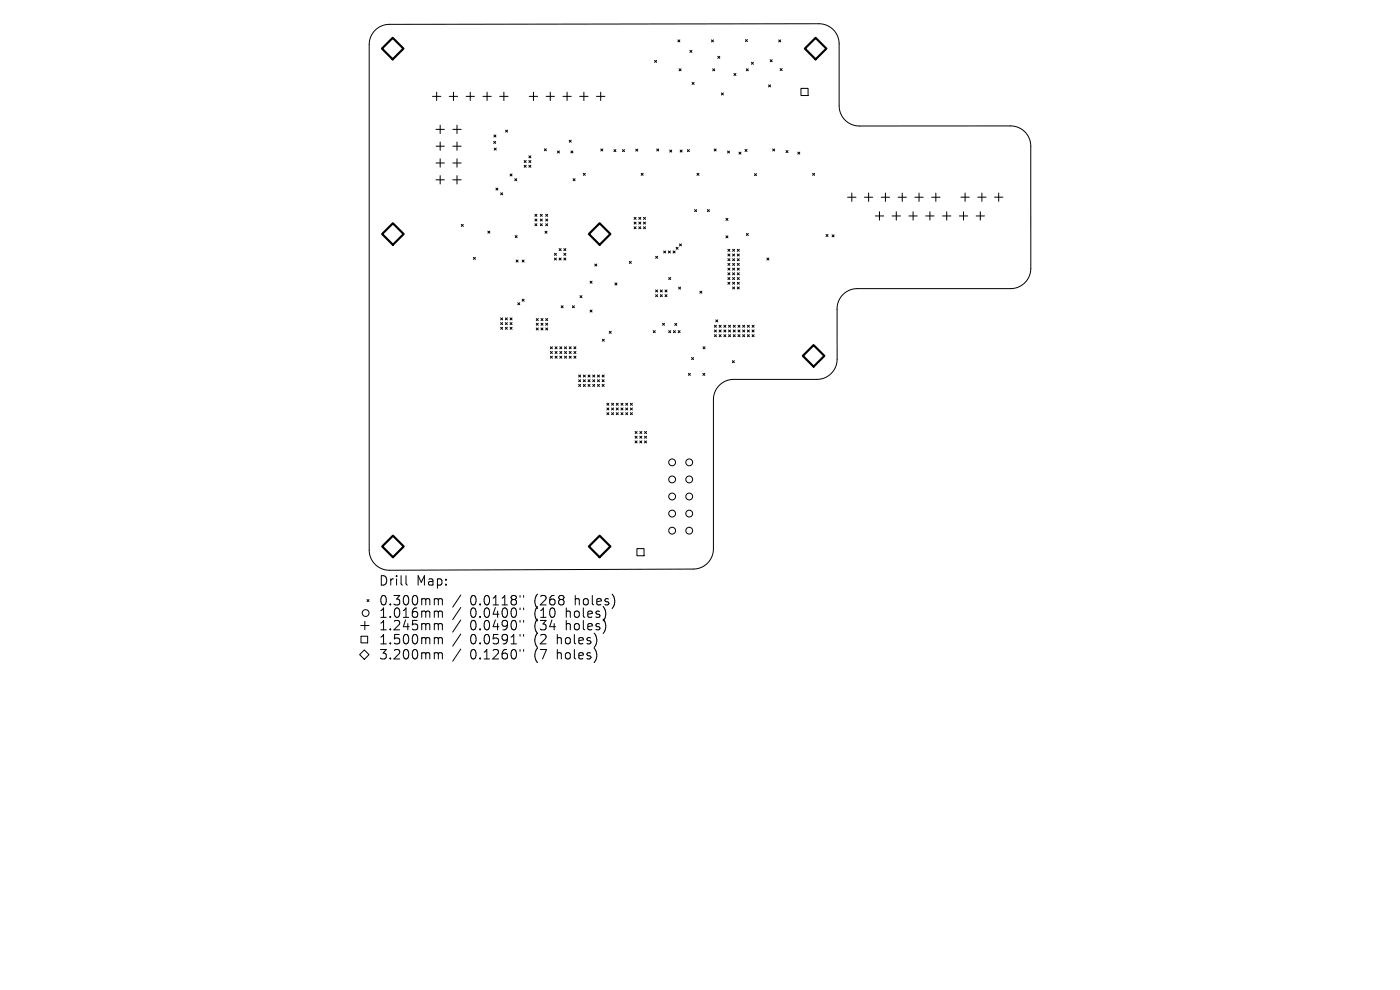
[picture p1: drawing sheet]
<svg xmlns="http://www.w3.org/2000/svg" width="297mm" height="210mm" viewBox="0 0 297 210" stroke-linecap="round" stroke-linejoin="round" font-family="sans-serif">
<defs><g id="words">
<g font-size="2.8">
<text x="80.3" y="124.5">Drill</text>
<text x="88.3" y="124.5">Map:</text>
<text x="80.3" y="128.7">0.300mm</text>
<text x="80.3" y="131.3">1.016mm</text>
<text x="99.7" y="128.7">0.0118&quot;</text>
<text x="99.7" y="131.3">0.0400&quot;</text>
<text x="113.5" y="128.7">(268</text>
<text x="113.5" y="131.3">(10</text>
<text x="120.3" y="131.3">holes)</text>
<text x="122.2" y="128.7">holes)</text>
<text x="80.3" y="134">1.245mm</text>
<text x="80.3" y="137">1.500mm</text>
<text x="99.7" y="134">0.0490&quot;</text>
<text x="99.7" y="137">0.0591&quot;</text>
<text x="113.5" y="134">(34</text>
<text x="113.5" y="137">(2</text>
<text x="118.4" y="137">holes)</text>
<text x="120.3" y="134">holes)</text>
<text x="80.3" y="140.2">3.200mm</text>
<text x="99.7" y="140.2">0.1260&quot;</text>
<text x="113.5" y="140.2">(7</text>
<text x="118.4" y="140.2">holes)</text>
</g>
</g></defs>
<g fill="none" stroke="#000" stroke-width=".21">
<path d="M92.6 19.6v1.7M96.2 19.6v1.7M99.8 19.6v1.7M103.3 19.6v1.7M106.9 19.6v1.7M113.2 19.6v1.7M116.7 19.6v1.7M120.3 19.6v1.7M123.9 19.6v1.7M127.4 19.6v1.7M138.9 12.8l.4 .4M139.3 12.8l-.4 .4"/>
<path d="M143.8 8.5l.4 .4M144.1 14.6l.4 .4M144.2 8.5l-.4 .4M144.5 14.6l-.4 .4M146.4 10.7l.4 .4M146.8 10.7l-.4 .4M146.8 17.5l.4 .4M147.2 17.5l-.4 .4M150.9 8.5l.5 .4M151.2 14.6l.4 .4M151.4 8.5l-.5 .4M151.6 14.6l-.4 .4"/>
<path d="M152.3 11.9l.4 .5M152.7 11.9l-.4 .5M153 19.7l.5 .4M153.5 19.7l-.5 .4M155.7 15.6l.4 .4M156.1 15.6l-.4 .4M158.1 8.4l.5 .4M158.3 14.6l.5 .4M158.6 8.4l-.5 .4M158.8 14.6l-.5 .4M159.4 13.2l.4 .4M159.8 13.2l-.4 .4"/>
<path d="M163 18l.5 .4M163.4 12.7l.4 .4M163.5 18l-.5 .4M163.8 12.7l-.4 .4M165.2 8.5l.4 .4M165.5 14.5l.4 .5M165.6 8.5l-.4 .4M165.9 14.5l-.4 .5M169.9 18.7h1.5v1.6h-1.5zM91.7 20.4h1.8M92.5 27.4h1.8M92.5 31h1.8"/>
<path d="M92.5 34.6h1.8M92.5 38.1h1.8M93.4 26.6v1.7M93.4 30.1v1.8M93.4 33.7v1.8M93.4 37.3v1.7M95.3 20.4h1.8M96.1 27.4h1.7M96.1 31h1.7M96.1 34.6h1.7M96.1 38.1h1.7M96.9 26.6v1.7"/>
<path d="M96.9 30.1v1.8M96.9 33.7v1.8M96.9 37.3v1.7M98.9 20.4h1.8M102.4 20.4h1.8M104.7 30l.5 .4M104.8 28.6l.4 .5M104.9 31.4l.4 .4M105.2 30l-.5 .4M105.2 28.6l-.4 .5M105.2 39.9l.4 .4M105.3 31.4l-.4 .4"/>
<path d="M105.6 39.9l-.4 .4M106 20.4h1.8M107.3 27.6l.4 .4M107.7 27.6l-.4 .4M108.2 36.9l.4 .4M108.6 36.9l-.4 .4M109.2 37.9l.4 .4M109.6 37.9l-.4 .4M111.2 34.1l.4 .4M111.2 35.1l.4 .4M111.6 34.1l-.4 .4M111.6 35.1l-.4 .4"/>
<path d="M112.2 35.1l.4 .4M112.2 33.1l.4 .4M112.2 34.1l.4 .4M112.3 20.4h1.8M112.6 33.1l-.4 .4M112.6 34.1l-.4 .4M112.6 35.1l-.4 .4M115.5 31.6l.4 .4M115.8 20.4h1.8M115.9 31.6l-.4 .4M118.3 32l.4 .5M118.7 32l-.4 .5"/>
<path d="M119.4 20.4h1.8M120.8 29.7l.4 .5M121.1 32l.4 .5M121.2 29.7l-.4 .5M121.5 32l-.4 .5M121.6 37.9l.4 .4M122 37.9l-.4 .4M123 20.4h1.8M123.7 36.8l.5 .4M124.2 36.8l-.5 .4M126.5 20.4h1.8M127.5 31.6l.4 .4"/>
<path d="M127.9 31.6l-.4 .4M130.2 31.7l.5 .5M130.7 31.7l-.5 .5M132.1 31.7l.4 .5M132.5 31.7l-.4 .5M134.9 31.6l.4 .5M135.3 31.6l-.4 .5M136 36.8l.4 .4M136.4 36.8l-.4 .4M139.3 31.6l.4 .4M139.7 31.6l-.4 .4M142.1 31.8l.4 .5"/>
<path d="M142.5 31.8l-.4 .5M144.3 31.8l.4 .5M144.7 31.8l-.4 .5M145.8 31.7l.4 .5M146.2 31.7l-.4 .5M147.9 36.8l.4 .4M148.3 36.8l-.4 .4M151.5 31.6l.4 .4M151.9 31.6l-.4 .4M154.3 32l.5 .5M154.8 32l-.5 .5M156.8 32.3l.4 .4"/>
<path d="M157.2 32.3l-.4 .4M158.1 31.7l.4 .4M158.5 31.7l-.4 .4M160.1 36.8l.4 .5M160.5 36.8l-.4 .5M163.9 31.6l.4 .4M164.3 31.6l-.4 .4M166.8 31.9l.4 .5M167.2 31.9l-.4 .5M169.2 32.3l.5 .4M169.7 32.3l-.5 .4M172.4 36.8l.4 .4"/>
<path d="M172.8 36.8l-.4 .4M97.9 47.6l.4 .4M98.3 47.6l-.4 .4M100.4 54.6l.5 .4M100.9 54.6l-.5 .4M103.5 49l.4 .5M103.9 49l-.4 .5M106.2 40.9l.4 .4M106.6 40.9l-.4 .4M109.3 50l.4 .4M109.5 55.2l.4 .4M109.7 50l-.4 .4"/>
<path d="M109.9 55.2l-.4 .4M110.8 55.2l.4 .4M111.2 55.2l-.4 .4M113.5 45.5l.4 .4M113.5 46.5l.4 .4M113.5 47.5l.4 .4M113.9 45.5l-.4 .4M113.9 46.5l-.4 .4M113.9 47.5l-.4 .4M114.6 45.5l.4 .4M114.6 46.5l.4 .4M114.6 47.5l.4 .4"/>
<path d="M115 45.5l-.4 .4M115 46.5l-.4 .4M115 47.5l-.4 .4M115.6 49l.4 .5M115.8 45.5l.4 .4M115.8 46.5l.4 .4M115.8 47.5l.4 .4M116 49l-.4 .5M116.2 45.5l-.4 .4M116.2 46.5l-.4 .4M116.2 47.5l-.4 .4M117.6 53.7l.4 .5"/>
<path d="M117.6 54.7l.4 .5M118 53.7l-.4 .5M118 54.7l-.4 .5M118.6 54.7l.4 .5M118.6 52.7l.4 .5M119 52.7l-.4 .5M119 54.7l-.4 .5M119.6 53.7l.4 .5M119.6 52.7l.4 .5M119.6 54.7l.4 .5M120 52.7l-.4 .5M120 53.7l-.4 .5"/>
<path d="M120 54.7l-.4 .5M125.2 59.7l.4 .4M125.6 59.7l-.4 .4M126.2 56l.4 .4M126.6 56l-.4 .4M133.5 55.4l.4 .5M133.9 55.4l-.4 .5M134.5 46.1l.4 .4M134.5 47.1l.4 .4M134.5 48.1l.4 .4M134.9 46.1l-.4 .4M134.9 47.1l-.4 .4"/>
<path d="M134.9 48.1l-.4 .4M135.5 47.1l.4 .4M135.5 48.1l.4 .4M135.5 46.1l.4 .4M135.9 46.1l-.4 .4M135.9 47.1l-.4 .4M135.9 48.1l-.4 .4M136.5 48.1l.4 .4M136.5 47.1l.4 .4M136.5 46.1l.4 .4M136.9 46.1l-.4 .4M136.9 47.1l-.4 .4"/>
<path d="M136.9 48.1l-.4 .4M139.1 54.4l.4 .4M139.5 54.4l-.4 .4M140.8 53.2l.4 .5M141.2 53.2l-.4 .5M141.8 53.2l.4 .5M141.9 58.9l.4 .4M142.2 53.2l-.4 .5M142.3 58.9l-.4 .4M142.8 53.2l.4 .5M143.2 53.2l-.4 .5M143.4 52.5l.5 .4"/>
<path d="M143.9 52.5l-.5 .4M144.1 51.7l.5 .5M144.6 51.7l-.5 .5M147.4 44.5l.4 .4M147.8 44.5l-.4 .4M150.1 44.5l.4 .4M150.5 44.5l-.4 .4M154 46.3l.4 .4M154 50l.4 .5M154.4 55.9l.4 .4M154.4 52.9l.4 .4M154.4 53.9l.4 .4"/>
<path d="M154.4 54.9l.4 .4M154.4 56.9l.4 .4M154.4 57.9l.4 .4M154.4 58.9l.4 .4M154.4 59.9l.4 .4M154.4 46.3l-.4 .4M154.4 50l-.4 .5M154.8 52.9l-.4 .4M154.8 53.9l-.4 .4M154.8 54.9l-.4 .4M154.8 59.9l-.4 .4M154.8 55.9l-.4 .4"/>
<path d="M154.8 56.9l-.4 .4M154.8 57.9l-.4 .4M154.8 58.9l-.4 .4M155.4 56.9l.4 .4M155.4 53.9l.4 .4M155.4 54.9l.4 .4M155.4 55.9l.4 .4M155.4 58.9l.4 .4M155.4 59.9l.4 .4M155.4 52.9l.4 .4M155.4 57.9l.4 .4M155.8 52.9l-.4 .4"/>
<path d="M155.8 53.9l-.4 .4M155.8 58.9l-.4 .4M155.8 59.9l-.4 .4M155.8 54.9l-.4 .4M155.8 55.9l-.4 .4M155.8 56.9l-.4 .4M155.8 57.9l-.4 .4M156.4 57.9l.4 .4M156.4 54.9l.4 .4M156.4 55.9l.4 .4M156.4 56.9l.4 .4M156.4 59.9l.4 .4"/>
<path d="M156.4 53.9l.4 .4M156.4 58.9l.4 .4M156.4 52.9l.4 .4M156.8 52.9l-.4 .4M156.8 57.9l-.4 .4M156.8 58.9l-.4 .4M156.8 53.9l-.4 .4M156.8 54.9l-.4 .4M156.8 55.9l-.4 .4M156.8 56.9l-.4 .4M156.8 59.9l-.4 .4M158.3 49.5l.5 .4"/>
<path d="M158.8 49.5l-.5 .4M162.7 54.7l.4 .5M163.1 54.7l-.4 .5M175.2 49.7l.5 .5M175.7 49.7l-.5 .5M176.5 49.8l.4 .4M176.9 49.8l-.4 .4M179.8 41.8h1.8M180.7 41v1.7M183.4 41.8h1.8M184.3 41v1.7M185.7 45.8h1.8"/>
<path d="M186.6 44.9v1.8M186.9 41.8h1.8M187.8 41v1.7M189.3 45.8h1.7M190.1 44.9v1.8M190.5 41.8h1.8M191.4 41v1.7M192.8 45.8h1.8M193.7 44.9v1.8M194.1 41.8h1.8M195 41v1.7M196.4 45.8h1.8"/>
<path d="M197.3 44.9v1.8M197.6 41.8h1.8M198.5 41v1.7M200 45.8h1.7M200.8 44.9v1.8M203.5 45.8h1.8M203.9 41.8h1.7M204.4 44.9v1.8M204.7 40.9v1.8M207.1 45.8h1.8M207.4 41.8h1.8M208 44.9v1.8"/>
<path d="M208.3 40.9v1.8M211 41.8h1.8M211.9 40.9v1.8M106.2 67.4l.4 .5M106.2 68.4l.4 .5M106.2 69.4l.4 .5M106.6 67.4l-.4 .5M106.6 68.4l-.4 .5M106.6 69.4l-.4 .5M107.2 68.4l.4 .5M107.2 69.4l.4 .5M107.2 67.4l.4 .5"/>
<path d="M107.6 67.4l-.4 .5M107.6 68.4l-.4 .5M107.6 69.4l-.4 .5M108.2 69.4l.4 .5M108.2 68.4l.4 .5M108.2 67.4l.4 .5M108.6 67.4l-.4 .5M108.6 68.4l-.4 .5M108.6 69.4l-.4 .5M109.8 64.2l.5 .4M110.3 64.2l-.5 .4M110.8 63.5l.4 .4"/>
<path d="M111.2 63.5l-.4 .4M113.8 67.6l.4 .4M113.8 68.6l.4 .4M113.8 69.6l.4 .4M114.2 67.6l-.4 .4M114.2 68.6l-.4 .4M114.2 69.6l-.4 .4M114.8 68.6l.4 .4M114.8 69.6l.4 .4M114.8 67.6l.4 .4M115.2 67.6l-.4 .4M115.2 68.6l-.4 .4"/>
<path d="M115.2 69.6l-.4 .4M115.8 69.6l.4 .4M115.8 68.6l.4 .4M115.8 67.6l.4 .4M116.2 67.6l-.4 .4M116.2 68.6l-.4 .4M116.2 69.6l-.4 .4M116.8 73.6l.4 .4M116.8 74.6l.4 .4M116.8 75.6l.4 .4M117.2 73.6l-.4 .4M117.2 74.6l-.4 .4"/>
<path d="M117.2 75.6l-.4 .4M117.8 73.6l.4 .4M117.8 74.6l.4 .4M117.8 75.6l.4 .4M118.2 73.6l-.4 .4M118.2 74.6l-.4 .4M118.2 75.6l-.4 .4M118.8 73.6l.4 .4M118.8 74.6l.4 .4M118.8 75.6l.4 .4M119 64.9l.5 .4M119.2 73.6l-.4 .4"/>
<path d="M119.2 74.6l-.4 .4M119.2 75.6l-.4 .4M119.5 64.9l-.5 .4M119.8 73.6l.4 .4M119.8 74.6l.4 .4M119.8 75.6l.4 .4M120.2 73.6l-.4 .4M120.2 74.6l-.4 .4M120.2 75.6l-.4 .4M120.8 74.6l.4 .4M120.8 75.6l.4 .4M120.8 73.6l.4 .4"/>
<path d="M121.2 73.6l-.4 .4M121.2 74.6l-.4 .4M121.2 75.6l-.4 .4M121.4 64.9l.5 .4M121.8 75.6l.4 .4M121.8 74.6l.4 .4M121.8 73.6l.4 .4M121.9 64.9l-.5 .4M122.2 73.6l-.4 .4M122.2 74.6l-.4 .4M122.2 75.6l-.4 .4M122.8 79.6l.4 .4"/>
<path d="M123 62.7l.5 .5M123.2 79.6l-.4 .4M123.5 62.7l-.5 .5M123.7 79.6l.5 .4M124.2 79.6l-.5 .4M124.7 79.6l.5 .4M125.2 65.8l.4 .4M125.2 79.6l-.5 .4M125.6 65.8l-.4 .4M125.7 79.6l.5 .4M126.2 79.6l-.5 .4M126.7 79.6l.5 .4"/>
<path d="M127.2 79.6l-.5 .4M127.7 79.6l.5 .4M127.8 72l.4 .4M128.2 79.6l-.5 .4M128.2 72l-.4 .4M129.2 70.3l.5 .4M129.7 70.3l-.5 .4M130.5 60l.4 .5M130.9 60l-.4 .5M138.6 70.1l.4 .5M139 70.1l-.4 .5M139.1 61.5l.4 .4"/>
<path d="M139.1 62.5l.4 .4M139.5 61.5l-.4 .4M139.5 62.5l-.4 .4M140.1 62.5l.4 .4M140.1 61.5l.4 .4M140.5 61.5l-.4 .4M140.5 62.5l-.4 .4M140.5 68.6l.5 .4M141 68.6l-.5 .4M141.1 62.5l.4 .4M141.1 61.5l.4 .4M141.5 61.5l-.4 .4"/>
<path d="M141.5 62.5l-.4 .4M141.9 70.1l.4 .5M142.3 70.1l-.4 .5M142.9 70.1l.4 .5M143.1 68.6l.5 .4M143.3 70.1l-.4 .5M143.6 68.6l-.5 .4M143.9 70.1l.4 .5M144 60.9l.4 .4M144.3 70.1l-.4 .5M144.4 60.9l-.4 .4M146 79.2l.5 .4"/>
<path d="M146.5 79.2l-.5 .4M146.7 75.8l.4 .5M147.1 75.8l-.4 .5M148.5 61.8l.4 .4M148.9 61.8l-.4 .4M149.1 79.2l.4 .4M149.1 73.6l.5 .4M149.5 79.2l-.4 .4M149.6 73.6l-.5 .4M151.6 69l.4 .4M151.6 70l.4 .4M151.6 71l.4 .4"/>
<path d="M151.8 67.9l.5 .4M152 71l-.4 .4M152 69l-.4 .4M152 70l-.4 .4M152.3 67.9l-.5 .4M152.6 70l.4 .4M152.6 71l.4 .4M152.6 69l.4 .4M153 70l-.4 .4M153 69l-.4 .4M153 71l-.4 .4M153.6 71l.4 .4"/>
<path d="M153.6 70l.4 .4M153.6 69l.4 .4M154 69l-.4 .4M154 70l-.4 .4M154 71l-.4 .4M154.6 71l.4 .4M154.6 70l.4 .4M154.6 69l.4 .4M155 69l-.4 .4M155 70l-.4 .4M155 71l-.4 .4M155.4 76.5l.4 .4"/>
<path d="M155.4 60.9l.4 .4M155.6 71l.4 .4M155.6 70l.4 .4M155.6 69l.4 .4M155.8 76.5l-.4 .4M155.8 60.9l-.4 .4M156 69l-.4 .4M156 70l-.4 .4M156 71l-.4 .4M156.4 60.9l.4 .4M156.6 70l.4 .4M156.6 69l.4 .4"/>
<path d="M156.6 71l.4 .4M156.8 60.9l-.4 .4M157 69l-.4 .4M157 70l-.4 .4M157 71l-.4 .4M157.6 71l.4 .4M157.6 70l.4 .4M157.6 69l.4 .4M158 69l-.4 .4M158 70l-.4 .4M158 71l-.4 .4M158.6 69l.4 .4"/>
<path d="M158.6 71l.4 .4M158.6 70l.4 .4M159 69l-.4 .4M159 70l-.4 .4M159 71l-.4 .4M159.5 70l.5 .4M159.5 71l.5 .4M159.5 69l.5 .4M160 69l-.5 .4M160 70l-.5 .4M160 71l-.5 .4M177.6 76.2v-10.6a4.3 4.3 0 0 1 4.3-4.4h32.5a4.3 4.3 0 0 0 4.3-4.3v-25.9a4.3 4.3 0 0 0-4.3-4.3h-32.1a4.3 4.3 0 0 1-4.3-4.2v-13.2a4.3 4.3 0 0 0-4.3-4.3l-91.1 .2a4.3 4.3 0 0 0-4.3 4.2v107.3a4.3 4.3 0 0 0 4.3 4.3l64.5-.3a4.3 4.3 0 0 0 4.2-4.3v-31.6a4.3 4.3 0 0 1 4.3-4.3h17.7a4.3 4.3 0 0 0 4.3-4.3"/>
<path d="M122.8 80.6l.4 .4M122.8 81.5l.4 .5M123.2 80.6l-.4 .4M123.2 81.5l-.4 .5M123.7 80.6l.5 .4M123.7 81.5l.5 .5M124.2 80.6l-.5 .4M124.2 81.5l-.5 .5M124.7 81.5l.5 .5M124.7 80.6l.5 .4M125.2 80.6l-.5 .4M125.2 81.5l-.5 .5"/>
<path d="M125.7 80.6l.5 .4M125.7 81.5l.5 .5M126.2 80.6l-.5 .4M126.2 81.5l-.5 .5M126.7 80.6l.5 .4M126.7 81.5l.5 .5M127.2 80.6l-.5 .4M127.2 81.5l-.5 .5M127.7 81.5l.5 .5M127.7 80.6l.5 .4M128.2 80.6l-.5 .4M128.2 81.5l-.5 .5"/>
<path d="M128.7 85.5l.5 .5M128.7 86.5l.5 .5M128.7 87.5l.5 .5M129.2 85.5l-.5 .5M129.2 86.5l-.5 .5M129.2 87.5l-.5 .5M129.7 86.5l.5 .5M129.7 87.5l.5 .5M129.7 85.5l.5 .5M130.2 85.5l-.5 .5M130.2 86.5l-.5 .5M130.2 87.5l-.5 .5"/>
<path d="M130.7 85.5l.5 .5M130.7 87.5l.5 .5M130.7 86.5l.5 .5M131.2 85.5l-.5 .5M131.2 86.5l-.5 .5M131.2 87.5l-.5 .5M131.7 85.5l.5 .5M131.7 87.5l.5 .5M131.7 86.5l.5 .5M132.2 85.5l-.5 .5M132.2 86.5l-.5 .5M132.2 87.5l-.5 .5"/>
<path d="M132.7 86.5l.5 .5M132.7 85.5l.5 .5M132.7 87.5l.5 .5M133.2 85.5l-.5 .5M133.2 86.5l-.5 .5M133.2 87.5l-.5 .5M133.7 87.5l.5 .5M133.7 86.5l.5 .5M133.7 85.5l.5 .5M134.2 85.5l-.5 .5M134.2 86.5l-.5 .5M134.2 87.5l-.5 .5"/>
<path d="M134.7 91.5l.5 .5M134.7 93.5l.5 .5M134.7 92.5l.5 .5M135.2 91.5l-.5 .5M135.2 92.5l-.5 .5M135.2 93.5l-.5 .5M135.7 92.5l.5 .5M135.7 91.5l.5 .5M135.7 93.5l.5 .5M136.2 91.5l-.5 .5M136.2 92.5l-.5 .5M136.2 93.5l-.5 .5"/>
<path d="M136.7 93.5l.5 .5M136.7 92.5l.5 .5M136.7 91.5l.5 .5M137.2 91.5l-.5 .5M137.2 92.5l-.5 .5M137.2 93.5l-.5 .5M135.1 116.4h1.5v1.5h-1.5zM76.5 132.7h1.8M76.6 135h1.4v1.4h-1.4zM77.3 137.9l1 1-1 1-1-1zM77.4 131.8v1.8M77.9 127.2l.4 .4"/>
<path d="M78.3 127.2l-.4 .4M86.1 122.1v1.7l.3 .3M92.4 127h.3l.3 .3M92.4 129.6h.3l.3 .3M92.4 132.3l.5 .1 .1 .2M92.4 135.3h.5l.1 .2M92.4 138.5h.5l.1 .2M93 127.3l.3-.3 .5 .1v1.2M93 127.3v1M93 129.9v1.1M93 132.6v1M93 135.5v1.1"/>
<path d="M93 138.7v1.1M93 129.9l.3-.3 .5 .1v1.3M93 132.6l.3-.3 .5 .1v1.2M93 135.5l.3-.2h.5v1.3M93 138.7l.3-.2h.5v1.3M97.8 126.2l-1.8 2.6M97.8 128.9l-1.8 2.5M97.8 131.5l-1.8 2.6M97.8 134.5l-1.8 2.6M97.8 137.7l-1.8 2.6M110.3 126.3v.4M110.3 129v.3"/>
<path d="M110.3 131.6v.4M110.3 134.6v.4M110.3 137.8v.4M111.1 126.3v.4M111.1 129v.3M111.1 131.6v.4M111.1 134.6v.4M111.1 137.8v.4"/>
<circle cx="142.6" cy="98.1" r=".72"/>
<circle cx="146.2" cy="98.1" r=".72"/>
<circle cx="142.6" cy="105.3" r=".72"/>
<circle cx="142.6" cy="101.7" r=".72"/>
<circle cx="142.6" cy="112.6" r=".72"/>
<circle cx="142.6" cy="108.9" r=".72"/>
<circle cx="146.2" cy="105.3" r=".72"/>
<circle cx="146.2" cy="101.7" r=".72"/>
<circle cx="146.2" cy="108.9" r=".72"/>
<circle cx="146.2" cy="112.6" r=".72"/>
<circle cx="77.6" cy="130" r=".72"/>
</g>
<path d="M83.3 8l2.3 2.3-2.3 2.3-2.3-2.3zM173 8l2.3 2.3-2.3 2.3-2.3-2.3zM81.1 49.6l2.3-2.2 2.2 2.2-2.2 2.3zM124.9 49.6l2.3-2.2 2.3 2.2-2.3 2.3zM170.3 75.5l2.3-2.3 2.3 2.3-2.3 2.3zM81.1 115.9l2.3-2.3 2.2 2.3-2.2 2.3zM124.9 115.9l2.3-2.3 2.3 2.3-2.3 2.3z" fill="none" stroke="#000" stroke-width=".46"/>
<use href="#words"/>
</svg>
